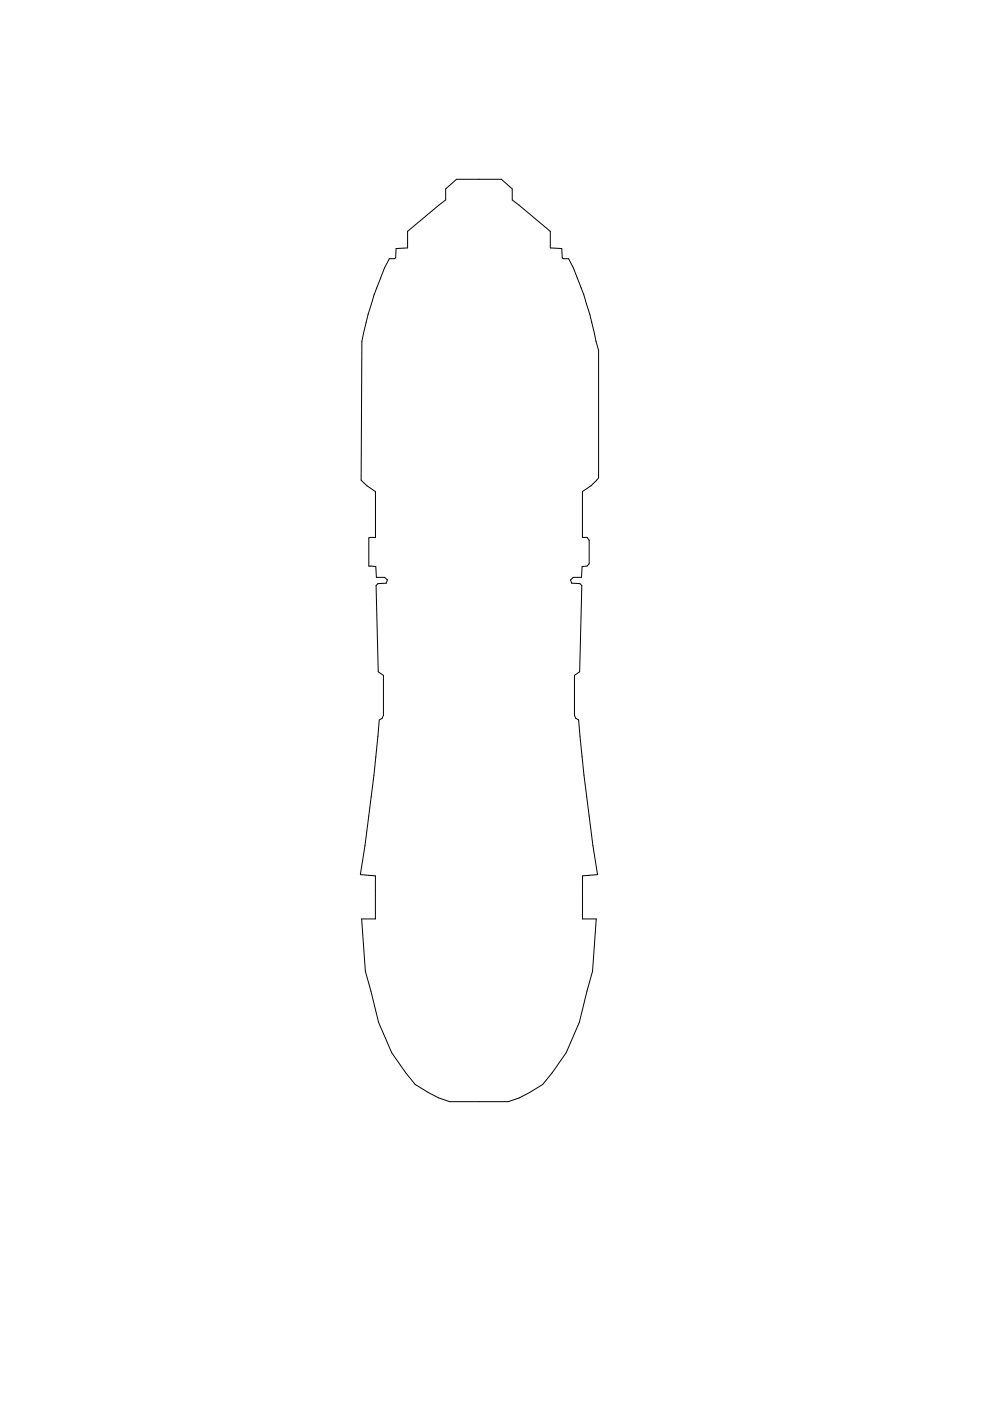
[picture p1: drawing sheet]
<svg xmlns="http://www.w3.org/2000/svg" width="210mm" height="297mm" viewBox="0 0 210 297" stroke-linecap="round" stroke-linejoin="round" font-family="sans-serif">
<path d="M94.6 40.1l2.3-2.1h9.5l2.3 2.1v2.3l8.1 6.6v3.6l2.4 .1 .1 1.9 .2 .2 1.1 .1a73.3 73.3 0 0 1 5.9 17.5l.5 1.9v27l-1.6 1.7-1.8 1.2v9.7h1l.4 .6v5l-.4 .5-1.1 .1-.1 2.3h-1.8l-.6 .6 .3 .6 1.8 .1 .3 .5-.4 18.2-1.1 .8v8.4l.3 .7 .6 .3a418 418 0 0 0 4 32.8l-3.2 .3v9.1h2.9l-.8 11.1-2.8 10.9-2.8 6.4-2.9 4.2-2.1 2.5-4.9 2.9-2.4 .8h-12.4l-2.4-.8-4.9-2.9-2-2.5-3-4.2-2.8-6.4-2.8-10.9-.8-11.1h2.9v-9.1l-3.1-.3a417.7 417.7 0 0 0 4-32.8l.6-.3 .3-.7v-8.4l-1.2-.8-.4-18.2 .4-.5 1.7-.1 .3-.6-.6-.6h-1.7l-.2-2.3-1.4-.1v-6l1.4-.1v-9.7l-1.9-1.2-1.2-1.2 .2-29.4a73.3 73.3 0 0 1 5.8-17.5l1.1-.1 .2-.2 .1-1.9 2.5-.1v-3.6l8.1-6.6z" fill="none" stroke="#000" stroke-width=".21"/>
</svg>
